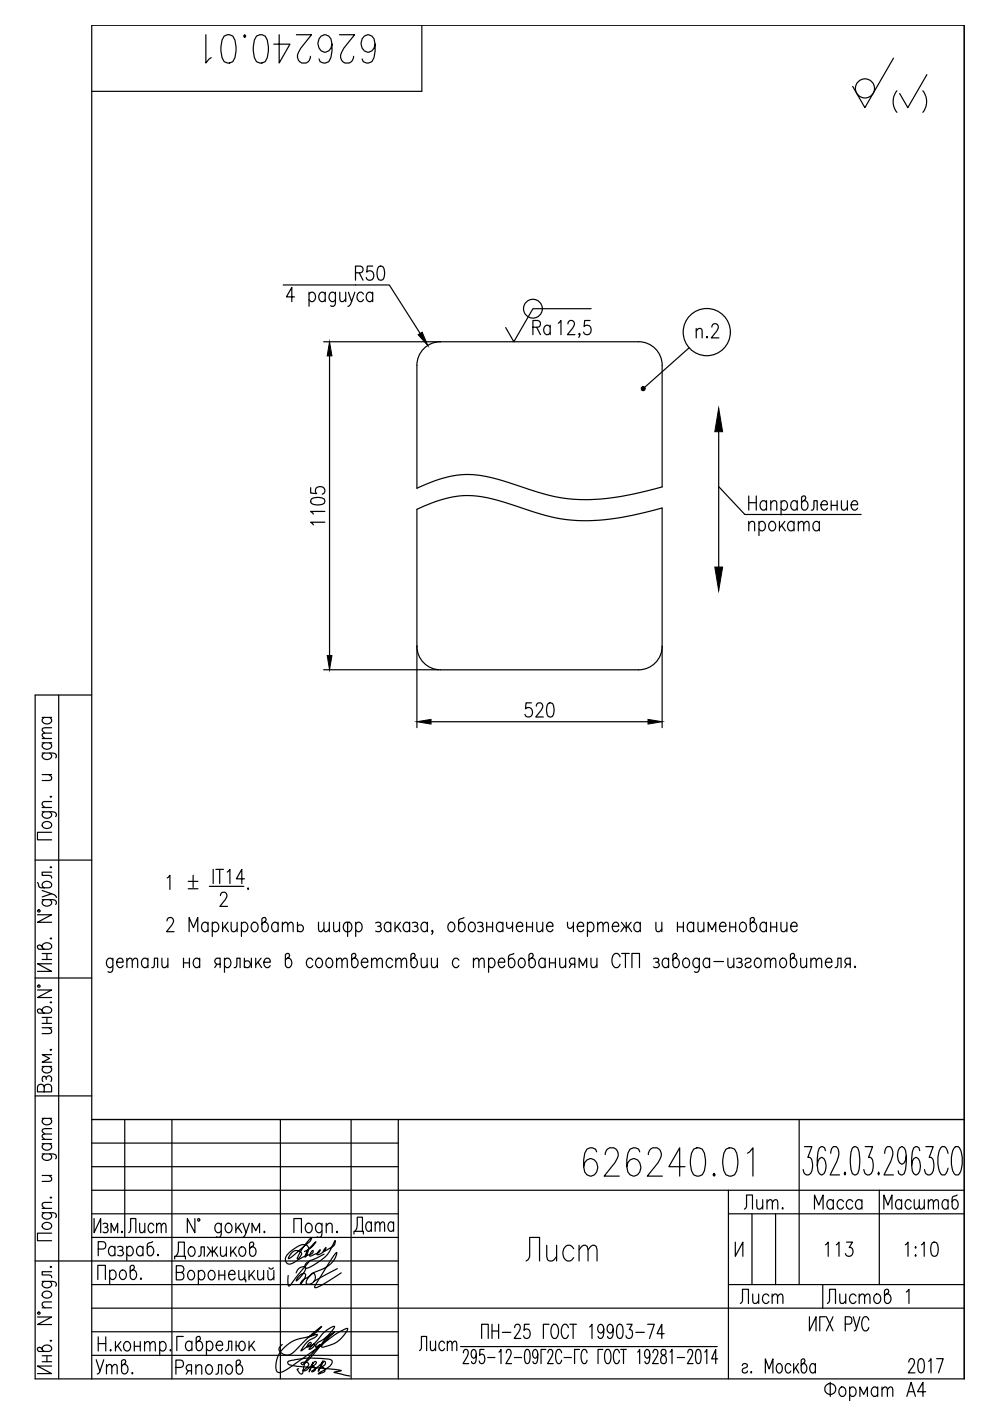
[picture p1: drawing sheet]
<svg xmlns="http://www.w3.org/2000/svg" width="210mm" height="297mm" viewBox="0 0 210 297" stroke-linecap="round" stroke-linejoin="round" font-family="sans-serif">
<defs><g id="words">
<g font-size="10.1">
<text x="42.3" y="14.5">626240.01</text>
<text x="122.4" y="250.5">626240.01</text>
</g>
<text font-size="8.8" x="110.4" y="268.5">Лист</text>
<text font-size="8.4" x="188" y="25">( )</text>
<text font-size="7.1" x="73.7" y="262.8">Дата</text>
<g font-size="6.6">
<text x="111.8" y="72.3">Ra</text>
<text x="69.8" y="112.5" transform="rotate(-90 69.8 112.5)">1105</text>
<text x="173.9" y="267.8">113</text>
<text x="155.6" y="277.6">Лист</text>
<text x="174.3" y="277.6">Листов</text>
</g>
<g font-size="6.2">
<text x="157.7" y="114.7">проката</text>
<text x="110.1" y="153.1">520</text>
<text x="34.2" y="189.8">1 ± .</text>
<text x="156.6" y="257.5">Лит.</text>
<text x="171.4" y="257.5">Масса</text>
<text x="186.3" y="257.5">Масштаб</text>
<text x="26.1" y="262.5">Лист</text>
<text x="87.8" y="287.5">Лист</text>
<text x="19" y="292.5">Утв.</text>
<text x="36" y="292.5">Ряполов</text>
</g>
</g></defs>
<g fill="none" stroke="#000" stroke-width=".25">
<path d="M89.4 5.4v14h-69.9M189.4 12.3l-6 10.5-2.6-4.5M204.4 5.4v287M75.4 57.8h1a.73 .73 0 0 0 .6-.7 .73 .73 0 0 0-.6-.7h-1v3M76.2 57.8l.8 1.6M79 56.4h-1.1l-.1 1.3a.88 .88 0 0 1 1.1-.2 .88 .88 0 0 1 .4 1.1 .82 .82 0 0 1-.7 .8 .82 .82 0 0 1-1-.6M80.3 56.6l.6-.2a1.46 1.46 0 0 1 .6 1.7l-.3 1.2-.6 .1a1.46 1.46 0 0 1-.7-1.7zM60 60.4h22.5l6.6 10.3M62.4 62.9h-1.7l1.2-2v3.1M65.5 62.4a.67 .67 0 0 1 .7-.5 .67 .67 0 0 1 .6 .5 1.01 1.01 0 0 1-.8 1.6l-.5-.5M65.5 62v2.9M69 62.4a.66 .66 0 0 0-.7-.5 .66 .66 0 0 0-.6 .5 .9 .9 0 0 0-.1 1.1 .9 .9 0 0 0 1.1 .3l.3-.3"/>
<path d="M69 62v2M69.9 75.5v63.5M71.1 62.4l-.1-.2a.59 .59 0 0 0-.9-.1 1.07 1.07 0 0 0-.3 1.1 1.07 1.07 0 0 0 .9 .8l.4-.5M71.1 62l-.1 2.7a.59 .59 0 0 1-.9 .1M72 62l.2 1.8 .5 .2 .6-.6M73.3 62v2M73.9 62l.6 2 .7-2M74.5 64l-.2 .5-.5 .4M77.1 62.4a.67 .67 0 0 0-.7-.5 .67 .67 0 0 0-.6 .5 1.01 1.01 0 0 0 .8 1.6l.5-.5M79 62.4a.67 .67 0 0 0-.6-.5 .67 .67 0 0 0-.6 .5 1.01 1.01 0 0 0 .7 1.6l.5-.5M79 62v2M93.4 72.4a5 5 0 0 0-5 5.1v26a23 23 0 0 1 13.4-2.7 58.3 58.3 0 0 1 10.5 3 37.1 37.1 0 0 0 21.6 1l6.5-1.6v-25.7a5 5 0 0 0-5-5.1l-66.8 .1"/>
<path d="M120.4 68.7l.2-.6 .7-.1a.94 .94 0 0 1 .1 1.5l-1.1 1.5h1.6M122.9 70.8l-.1 .2-.1-.2 .1-.1a.63 .63 0 0 1-.1 .8M125.1 68h-1.1l-.2 1.2a.87 .87 0 0 1 1.1-.1 .87 .87 0 0 1 .4 1 .82 .82 0 0 1-.6 .9 .82 .82 0 0 1-1-.6M125.3 65.5h-12.3l-4.1 7-1.7-3M146.1 73.7l-9.7 8.7M147.6 70.2l.6-.6 .6 .2 .1 1.8M147.6 69.6v2M149.9 71.3v.3l-.1-.1zM150.9 69.3l.3-.5 .6-.2a.93 .93 0 0 1 .2 1.6l-1.2 1.4h1.6M152.4 91.5v28.7M152.4 103.2l5.5 5.9h24.7M158.7 105.2v3"/>
<path d="M158.7 106.6h1.6M160.3 105.2v3M162.5 106.6a.67 .67 0 0 0-.6-.5 .67 .67 0 0 0-.6 .5 1.01 1.01 0 0 0 .8 1.6l.4-.5M162.5 106.2v2M163.4 106.7l.6-.5 .6 .1 .1 1.9M163.4 106.2v2M165.6 106.6a.66 .66 0 0 1 .6-.5 .66 .66 0 0 1 .7 .5 1.01 1.01 0 0 1-.8 1.6l-.5-.5M165.6 106.2v3M169 106.6a.66 .66 0 0 0-.6-.5 .66 .66 0 0 0-.6 .5 1.01 1.01 0 0 0 .8 1.6l.4-.5M169 106.2v2M170.4 106.2a1 1 0 0 1 .9 1 1 1 0 0 1-.9 1l-.5-.6v-2.2l.4-.2h.3l.3 .4-.2 .3-.8 .7M172 108.2l.5-.2 .1-1.8h.7v2"/>
<path d="M174.1 107h1.3a.67 .67 0 0 0-.4-.8 .67 .67 0 0 0-.8 .4 1.01 1.01 0 0 0 .8 1.6l.4-.5M176.2 107.2h1.3M176.2 106.2v2M177.5 106.2v2M178.4 106.2l.1 1.8 .6 .2 .6-.6M179.7 106.2v2M180.5 107h1.3a.67 .67 0 0 0-.4-.8 .67 .67 0 0 0-.8 .4 1.01 1.01 0 0 0 .8 1.6l.4-.5M88.4 137a5 5 0 0 0 5 5h42a5 5 0 0 0 5-5M8.9 159.7l2.8 .1 .2 .3-.1 .6M8.9 157.5h2M8.9 156.6h2M8.9 152.1h2"/>
<path d="M9.4 159.7l-.5 .4a1 1 0 0 0 1 .9 1 1 0 0 0 1-.9l-.4-.4M9.4 157.5l-.5 .4a1 1 0 0 0 1 1 1 1 0 0 0 1-1l-.4-.4M9.4 152.1l-.3 .2a.8 .8 0 0 0 .1 1 .8 .8 0 0 0 .9 .2l.7-.4a.65 .65 0 0 0-.3-1M10.9 155.4l-1.8 .1-.2 .5 .6 .6M10.9 154.3l-1.8 .1-.2 .5 .6 .5M12.4 147.4v145M19.5 147.4h-12v145h196.9M68.6 142h24.4M88.4 154.3v-46.3a23 23 0 0 1 13.4-2.7 58.3 58.3 0 0 1 10.5 3 37.1 37.1 0 0 0 21.6 1l6.5-1.6v46.6M91.4 153h46M8.9 172.1l2.8 .1 .2 .4-.1 .5M8.9 171.2h2"/>
<path d="M8.9 164.2h2M9.1 174.5a1.06 1.06 0 0 1 1.1-.3 1.06 1.06 0 0 1 .7 .9 1.06 1.06 0 0 1-1.1 .6 1.06 1.06 0 0 1-.9-1zM9.4 172.1l-.5 .5a1 1 0 0 0 1 .9 1 1 0 0 0 1-.9l-.4-.5M10.4 164.2l.5 .6-.1 .6-1.9 .1M10.7 168.9l.1-.1 .1 .1-.1 .1zM10.9 176.5h-3v1.6h3M10.9 169.9l-1.8 .2-.2 .5 .6 .6M7.5 182.4h12M7.9 193.9h3l-3 1.6h3M7.9 187.1l.5 1 2 .1a.65 .65 0 0 0 .6-.5 .65 .65 0 0 0-.5-.7 1.01 1.01 0 0 0-1.6 .8l.5 .4M8 193h.4v.3h-.4zM8.9 190.7l2.8 .2a.58 .58 0 0 1 .1 .9"/>
<path d="M8.9 188.8l2 .7-2 .7M9.4 190.7l-.2 .2a.58 .58 0 0 0-.1 .9 1.06 1.06 0 0 0 1.1 .3 1.06 1.06 0 0 0 .7-.9l-.4-.5M10.7 199l.1-.1 .1 .1-.1 .1zM10.7 183.9h.2l-.1 .1zM10.9 189.5l.6 .2 .4 .6M10.9 184.9h-2v.7l1.9 .1 .1 .5M35.4 195.2l.2-.5 .7-.2a.93 .93 0 0 1 .1 1.6l-1.1 1.4h1.6M40.1 197.5v-3l.9 2.2 .9-2.2v3M44.1 196l-.5-.5a1 1 0 0 0-.9 1 1 1 0 0 0 .9 1l.5-.4M44.1 195.5v2M45 196l.2-.3a.8 .8 0 0 1 1 .1 .8 .8 0 0 1 .2 .9 .8 .8 0 0 1-.9 .8l-.5-.4M45 195.5v3"/>
<path d="M46.7 189.9l.3-.6 .7-.1a.93 .93 0 0 1 .1 1.5l-1.2 1.5h1.6M47.2 195.5v2M47.6 196.4l.8 1.1M48.3 195.5l-1.1 1.5M49 195.5l.1 1.9 .6 .1 .6-.5M50.3 195.5v2M51.2 196a.66 .66 0 0 1 .6-.5 .66 .66 0 0 1 .6 .5 1 1 0 0 1-.8 1.5l-.4-.4M51.2 195.5v3M53.6 195.7a.8 .8 0 0 1 .9 .1 .8 .8 0 0 1 .2 .9 .8 .8 0 0 1-.9 .8 1.18 1.18 0 0 1-.2-1.8zM56 195.5a1 1 0 0 1 .9 1 1 1 0 0 1-.9 1l-.5-.5v-2.2l.4-.3h.3l.2 .5-.1 .2-.8 .8M59 196l-.5-.5a1 1 0 0 0-.9 1 1 1 0 0 0 .9 1l.5-.4M59 195.5v2"/>
<path d="M59.9 196.1l.5-.6 .5 .2 .1 1.8M59.9 195.5v2M61 196.1l.6-.6 .4 .2 .2 1.8M63.1 196.4a.73 .73 0 0 1 1.2 0 .73 .73 0 0 1-.4 1.1h-.5l-.3-.3M63.1 195.5v2M67.5 195.5l.1 1.9 .5 .1 .6-.5M68.7 195.5l.1 1.9 .4 .1 .6-.5M69.8 195.5v2M70.7 195.5l.1 1.9 .6 .1 .6-.5M72 195.5v2M73.1 195.7l.3-.2h.6a1.15 1.15 0 0 1 0 2h-.6a1.17 1.17 0 0 1-.3-1.8zM73.7 195.5v3"/>
<path d="M75.4 196a.66 .66 0 0 1 .6-.5 .66 .66 0 0 1 .7 .5 .99 .99 0 0 1-.8 1.5l-.5-.4M75.4 195.5v3M79.6 195.7a.71 .71 0 0 1 1.2 .3l-.4 .4h-.3M80.4 196.4a.59 .59 0 0 1 .5 .6 .59 .59 0 0 1-.5 .5l-.8-.1M82.8 196l-.2-.3a.8 .8 0 0 0-.9 .1 .8 .8 0 0 0-.2 .9l.3 .7a.65 .65 0 0 0 1-.3M82.8 195.5v2M83.8 195.5v2M84.2 196.4l.8 1.1M84.9 195.5l-1.1 1.5M86.8 196l-.2-.3a.8 .8 0 0 0-.9 .1 .8 .8 0 0 0-.2 .9l.3 .7a.65 .65 0 0 0 1-.3M86.8 195.5v2M87.4 195.7a.72 .72 0 0 1 1.2 .3l-.2 .3-.5 .1"/>
<path d="M88.2 196.4a.59 .59 0 0 1 .5 .6 .59 .59 0 0 1-.5 .5l-.8-.1M90.6 196l-.4-.5a1 1 0 0 0-1 1 1 1 0 0 0 1 1l.4-.4M90.6 195.5v2M91.8 197.4l-.2 .1-.1-.1 .1-.2a.62 .62 0 0 1-.1 .9M95.3 195.7l.2-.2a1 1 0 0 1 1 1 1 1 0 0 1-1 1 1.17 1.17 0 0 1-.2-1.8zM98.4 194.5l-1 .5-.2 2a.65 .65 0 0 0 .6 .6 .65 .65 0 0 0 .7-.5 1.01 1.01 0 0 0-.8-1.6l-.5 .5M99.6 195.7a.8 .8 0 0 1 1 .1 .8 .8 0 0 1 .2 .9 .8 .8 0 0 1-.9 .8 1.18 1.18 0 0 1-.3-1.8zM101.2 195.7a.71 .71 0 0 1 1.2 .3l-.4 .4h-.3M102 196.4a.59 .59 0 0 1 .5 .6 .59 .59 0 0 1-.5 .5l-.8-.1M103.2 196.5h1.2M103.2 195.5v2M104.4 195.5v2"/>
<path d="M106.6 196l-.2-.3a.8 .8 0 0 0-.9 .1 .8 .8 0 0 0-.3 .9l.4 .7a.65 .65 0 0 0 1-.3M106.6 195.5v2M107.4 195.5v.8l.1 .4 .3 .1h.3l.6-.5M108.7 195.5v2M109.5 196.4h1.3a.66 .66 0 0 0-.4-.8 .66 .66 0 0 0-.8 .4 .99 .99 0 0 0 .8 1.5l.4-.4M111.6 196.5h1.3M111.6 195.5v2M112.9 195.5v2M113.8 195.5l.1 1.9 .6 .1 .6-.5M115.1 195.5v2M115.9 196.4h1.3a.67 .67 0 0 0-.4-.8 .67 .67 0 0 0-.8 .4 .99 .99 0 0 0 .8 1.5l.4-.4M120.3 195.5v.8l.1 .4 .3 .1h.3l.6-.5"/>
<path d="M121.6 195.5v2M122.4 196.4h1.4a.66 .66 0 0 0-.5-.8 .66 .66 0 0 0-.8 .4 1 1 0 0 0 .8 1.5l.5-.4M124.6 196l.4-.5a1 1 0 0 1 .9 1 1 1 0 0 1-.9 1l-.4-.4M124.6 195.5v3M126.7 196.1l.6-.6 .5 .2 .1 1.8M126.7 195.5v2M127.9 196.1l.5-.6 .5 .2 .1 1.8M129.8 196.4h1.4a.66 .66 0 0 0-.4-.8 .66 .66 0 0 0-.9 .4 .99 .99 0 0 0 .8 1.5l.5-.4M131.8 195.5l1 1.3 1-1.3M132.4 196.4l-.8 1.1M132.8 195.5v2M133.1 196.4l.8 1.1"/>
<path d="M135.8 196a.66 .66 0 0 0-.7-.5 .66 .66 0 0 0-.6 .5 .91 .91 0 0 0 0 1.1 .91 .91 0 0 0 1 .3l.3-.3M135.8 195.5v2M139.1 195.5l.1 1.9 .6 .1 .5-.5M140.3 195.5v2M143.6 196.5h1.3M143.6 195.5v2M144.9 195.5v2M147.1 196a.66 .66 0 0 0-.7-.5 .66 .66 0 0 0-.6 .5 .91 .91 0 0 0 0 1.1 .91 .91 0 0 0 1 .3l.3-.3M147.1 195.5v2M148 195.5l.1 1.9 .6 .1 .5-.5M149.2 195.5v2M150.2 197.5v-2l.8 1.6 .8-1.6v2"/>
<path d="M152.5 196.4h1.4a.67 .67 0 0 0-.4-.8 .67 .67 0 0 0-.8 .4 .99 .99 0 0 0 .8 1.5l.4-.4M154.7 196.5h1.3M154.7 195.5v2M156 195.5v2M157.1 195.7l.3-.2a1 1 0 0 1 .9 1 1 1 0 0 1-.9 1 1.18 1.18 0 0 1-.3-1.8zM159.5 195.5a1 1 0 0 1 1 1 1 1 0 0 1-1 1l-.4-.5v-2.2l.3-.3h.4l.2 .5-.1 .2-.8 .8M162.5 196l-.5-.5a1 1 0 0 0-.9 1 1 1 0 0 0 .9 1l.5-.4M162.5 195.5v2M163.4 195.5v2M163.4 196.5h1.3M164.7 195.5v2M165.6 195.5l.1 1.9 .6 .1 .5-.5"/>
<path d="M166.8 195.5v2M167.6 196.4h1.4a.66 .66 0 0 0-.4-.8 .66 .66 0 0 0-.8 .4 1 1 0 0 0 .8 1.5l.4-.4M7.5 207.4h12M7.9 209.9h3l-3 1.6h3M8 208.9h.4v.3h-.4zM8.9 200.8a1 1 0 0 1 1-.9 1 1 0 0 1 1 .9l-.5 .5h-2.2l-.3-.4v-.3l.5-.3 .3 .2 .7 .8M8.9 214.4a1 1 0 0 1 1-1 1 1 0 0 1 1 1l-.5 .4h-2.2l-.3-.3v-.4l.5-.2 .3 .1 .7 .8M8.9 202.2h2M8.9 203.4h2M8.9 217.9h2M8.9 215.7h2M8.9 217h2"/>
<path d="M9.9 202.2v1.2M9.9 215.7v1.3M10.4 217.9l.5 .6-.1 .5-1.9 .1M10.7 212.5l.1-.1 .1 .1-.1 .1zM10.9 204.3h-3l3 1.6h-3M23.9 203.6l-.1-.2a.59 .59 0 0 0-.9-.1 1.07 1.07 0 0 0-.3 1.1 1.07 1.07 0 0 0 .9 .8l.4-.5M23.9 203.2l-.1 2.7a.59 .59 0 0 1-.9 .1M24.7 204h1.4a.66 .66 0 0 0-.4-.8 .66 .66 0 0 0-.9 .4 1.01 1.01 0 0 0 .8 1.6l.5-.5M26.9 203.7l.6-.5 .4 .1 .1 1.9M26.9 203.2v2M28 203.7l.6-.5 .5 .1 .1 1.9M31.4 203.6a.67 .67 0 0 0-.7-.5 .67 .67 0 0 0-.6 .5 .91 .91 0 0 0 0 1.1 .91 .91 0 0 0 1 .3l.3-.3"/>
<path d="M31.4 203.2v2M32.2 205.2l.4-.2 .1-1.8h.7v2M34.3 203.2l.1 1.8 .6 .2 .6-.6M35.6 203.2v2M38.9 204.1h1.3M38.9 203.2v2M40.2 203.2v2M42.3 203.6a.67 .67 0 0 0-.6-.5 .67 .67 0 0 0-.6 .5 1.01 1.01 0 0 0 .8 1.6l.4-.5M42.3 203.2v2M46 204.4l-.5 .8M46.7 204.4l-.9-.1a.67 .67 0 0 1 .2-1.1h.7v2M47.6 203.6a.66 .66 0 0 1 .6-.5 .66 .66 0 0 1 .6 .5 1.01 1.01 0 0 1-.8 1.6l-.4-.5"/>
<path d="M47.6 203.2v2.9M49.6 205.2l.5-.2 .1-1.8h.7v2M51.8 204a.73 .73 0 0 1 1.2 0 .73 .73 0 0 1-.4 1.2h-.4l-.4-.3M51.8 203.2v2M53.3 203.2v2M54.2 203.2v2M54.7 204l.8 1.2M55.4 203.2l-1.2 1.4M55.9 204h1.4a.66 .66 0 0 0-.4-.8 .66 .66 0 0 0-.9 .4 1.01 1.01 0 0 0 .8 1.6l.5-.5M61 203.2a1 1 0 0 1 .9 1 1 1 0 0 1-.9 1l-.5-.6v-2.2l.3-.3h.4l.2 .5-.1 .3-.8 .7M66.3 203.6a.66 .66 0 0 0-.6-.5 .66 .66 0 0 0-.6 .5 1.01 1.01 0 0 0 .8 1.6l.4-.5M67.2 203.3a.64 .64 0 0 1 1.1 .3 1.01 1.01 0 0 1-.8 1.6 1.18 1.18 0 0 1-.3-1.9z"/>
<path d="M69.4 203.3a.64 .64 0 0 1 1 .3 1.01 1.01 0 0 1-.8 1.6 1.19 1.19 0 0 1-.2-1.9zM71.4 203.7l.5-.5 .5 .1 .1 1.9M71.4 203.2v2M72.5 203.7l.6-.5 .4 .1 .1 1.9M75 203.2a1 1 0 0 1 .9 1 1 1 0 0 1-.9 1l-.4-.6v-2.2l.3-.3h.3l.3 .5-.1 .3-.8 .7M76.6 204h1.4a.67 .67 0 0 0-.4-.8 .67 .67 0 0 0-.9 .4 1.01 1.01 0 0 0 .8 1.6l.5-.5M78.8 203.7l.6-.5 .4 .1 .1 1.9M78.8 203.2v2M79.9 203.7l.6-.5 .5 .1 .1 1.9M83.2 203.6a.67 .67 0 0 0-.6-.5 .67 .67 0 0 0-.6 .5 1.01 1.01 0 0 0 .8 1.6l.4-.5M83.9 203.7l.6-.5 .5 .1 .1 1.9M83.9 203.2v2"/>
<path d="M85.1 203.7l.5-.5 .5 .1 .1 1.9M87.6 203.2a1 1 0 0 1 .9 1 1 1 0 0 1-.9 1l-.5-.6v-2.2l.4-.3h.3l.2 .5-.1 .3-.8 .7M89.3 203.2l.1 1.8 .6 .2 .6-.6M90.6 203.2v2M91.5 203.2l.1 1.8 .6 .2 .5-.6M92.7 203.2v2M97.3 203.6a.67 .67 0 0 0-.6-.5 .67 .67 0 0 0-.7 .5 1.01 1.01 0 0 0 .8 1.6l.5-.5M100.4 203.7l.6-.5 .4 .1 .1 1.9M100.4 203.2v2M101.5 203.7l.6-.5 .5 .1 .1 1.9M103.6 203.6a.66 .66 0 0 1 .6-.5 .66 .66 0 0 1 .6 .5 1.01 1.01 0 0 1-.8 1.6l-.4-.5M103.6 203.2v2.9"/>
<path d="M105.6 204h1.4a.67 .67 0 0 0-.4-.8 .67 .67 0 0 0-.8 .4 1.01 1.01 0 0 0 .8 1.6l.4-.5M109 202.1l-1.1 .5-.1 2a.64 .64 0 0 0 .6 .6 .64 .64 0 0 0 .7-.5 .91 .91 0 0 0 0-1.1 .91 .91 0 0 0-1.1-.3l-.2 .3M110.2 203.3a.64 .64 0 0 1 1 .3 1.01 1.01 0 0 1-.8 1.6 1.19 1.19 0 0 1-.2-1.9zM112.6 203.2a1 1 0 0 1 .9 1 1 1 0 0 1-.9 1l-.4-.6v-2.2l.3-.3h.3l.3 .5-.1 .3-.8 .7M115.6 203.6a.66 .66 0 0 0-.6-.5 .66 .66 0 0 0-.7 .5 .9 .9 0 0 0 0 1.1 .9 .9 0 0 0 1.1 .3l.2-.3M115.6 203.2v2M116.5 204.1h1.3M116.5 203.2v2M117.8 203.2v2M118.7 203.2l.1 1.8 .6 .2 .5-.6M119.9 203.2v2M121.2 204.4l-.5 .8"/>
<path d="M121.9 204.4l-.9-.1a.66 .66 0 0 1 .2-1.1h.7v2M122.8 205.2v-2l.8 1.5 .8-1.5v2M125.3 203.2l.1 1.8 .6 .2 .6-.6M126.6 203.2v2M131.5 202.9a.8 .8 0 0 0-.8-.8 .8 .8 0 0 0-.8 .8 1.89 1.89 0 0 0 .5 2.3 .85 .85 0 0 0 1.1-.8M131.8 202.1h1.6M132.6 202.1v3.1M134 205.2v-3.1h1.6v3.1M138.6 203.3a.73 .73 0 0 1 1.1 .3l-.3 .4h-.4M139.4 204a.58 .58 0 0 1 .4 .6 .58 .58 0 0 1-.4 .6l-.8-.2M141.8 203.6a.67 .67 0 0 0-.7-.5 .67 .67 0 0 0-.6 .5 .91 .91 0 0 0 0 1.1 .91 .91 0 0 0 1 .3l.3-.3M141.8 203.2v2"/>
<path d="M143.1 203.2a1 1 0 0 1 .9 1 1 1 0 0 1-.9 1l-.4-.6v-2.2l.3-.3h.4l.2 .5-.1 .3-.8 .7M145.1 203.3a.65 .65 0 0 1 1 .3 1.01 1.01 0 0 1-.8 1.6 1.19 1.19 0 0 1-.2-1.9zM148.3 203.6l-.1-.2a.59 .59 0 0 0-1-.1 1.07 1.07 0 0 0-.3 1.1 1.07 1.07 0 0 0 .9 .8l.5-.5M148.3 203.2l-.1 2.7a.59 .59 0 0 1-1 .1M150.4 203.6a.67 .67 0 0 0-.6-.5 .67 .67 0 0 0-.6 .5 1.01 1.01 0 0 0 .8 1.6l.4-.5M150.4 203.2v2M151.4 203.9h2M154.3 203.2l.1 1.8 .6 .2 .6-.6M155.6 203.2v2M156.2 203.3a.73 .73 0 0 1 1.1 .3l-.3 .4h-.4M157 204a.58 .58 0 0 1 .4 .6 .58 .58 0 0 1-.4 .6l-.8-.2M158 203.6a.66 .66 0 0 1 .6-.5 .66 .66 0 0 1 .6 .5l-.3 .4-.6 .1a.56 .56 0 0 0-.2 .9 .71 .71 0 0 0 1.1-.3"/>
<path d="M160.3 203.3a.65 .65 0 0 1 1 .3 1.01 1.01 0 0 1-.8 1.6 1.19 1.19 0 0 1-.2-1.9zM162.2 203.7l.6-.5 .4 .1 .2 1.9M162.2 203.2v2M163.4 203.7l.5-.5 .5 .1 .1 1.9M165.6 203.3a.64 .64 0 0 1 1.1 .3 1.01 1.01 0 0 1-.8 1.6 1.19 1.19 0 0 1-.3-1.9zM168 203.2a1 1 0 0 1 1 1 1 1 0 0 1-1 1l-.4-.6v-2.2l.3-.3h.4l.2 .5-.1 .3-.8 .7M169.8 203.2l.1 1.8 .5 .2 .6-.6M171 203.2v2M171.9 203.7l.6-.5 .5 .1 .1 1.9M171.9 203.2v2M173.1 203.7l.5-.5 .5 .1 .1 1.9M175 204h1.4a.67 .67 0 0 0-.4-.8 .67 .67 0 0 0-.9 .4 1.01 1.01 0 0 0 .8 1.6l.5-.5"/>
<path d="M177.1 205.2l.4-.2 .1-1.8h.7v2M179.6 204.4l-.5 .8M180.3 204.4l-.9-.1a.67 .67 0 0 1 .2-1.1h.7v2M181.3 204.9l.1 .1-.1 .2zM7.5 232.4h12M8.9 237.1h2M8.9 226.1h2M9.4 237.1a.66 .66 0 0 0-.5 .6 .66 .66 0 0 0 .5 .7 .91 .91 0 0 0 1.1 0 .91 .91 0 0 0 .3-1.1l-.3-.2M9.4 230.5a.73 .73 0 0 0-.7-.6 .73 .73 0 0 0-.8 .6v1h3v-1a.81 .81 0 0 0-.7-.6 .81 .81 0 0 0-.8 .6v1M9.4 226.1l-.5 .5a1 1 0 0 0 1 .9 1 1 0 0 0 1-.9l-.4-.5M9.8 228.5a.59 .59 0 0 1 .6-.4 .59 .59 0 0 1 .5 .4l-.1 .8M9.8 228.9l-.1-.6-.3-.1a.72 .72 0 0 0-.3 1.1"/>
<path d="M10.7 222.6l.1-.1 .1 .1-.1 .1zM10.9 239.3l-1.8 .1-.2 .5 .6 .5M10.9 223.6h-2l1.6 .8-1.6 .8h2M19.5 237.4h184.9M26.4 237.4v25M36.4 237.4v55M59.4 237.4v55M74.4 237.4v55M84.4 237.4v55M169.4 237.4v35M8.9 257.1l2.8 .1a.58 .58 0 0 1 .1 .9M8.9 244.7l2.8 .1a.58 .58 0 0 1 .1 .9"/>
<path d="M8.9 256.2h2M8.9 249.2h2M8.9 242.5h2M8.9 241.6h2M9.1 259.5a1.06 1.06 0 0 1 1.1-.3 1.06 1.06 0 0 1 .7 .9 1.06 1.06 0 0 1-1.1 .6 1.06 1.06 0 0 1-.9-1zM9.4 257.1l-.2 .1a.58 .58 0 0 0-.1 .9 1.06 1.06 0 0 0 1.1 .4 1.06 1.06 0 0 0 .7-.9l-.4-.5M9.4 244.7l-.2 .1a.58 .58 0 0 0-.1 .9 1.06 1.06 0 0 0 1.1 .3 1.06 1.06 0 0 0 .7-.9l-.4-.4M9.4 242.5l-.5 .4a1 1 0 0 0 1 1 1 1 0 0 0 1-1l-.4-.4M10.4 249.2l.5 .6-.1 .6-1.9 .1M10.7 253.9l.1-.1 .1 .1-.1 .1zM10.9 254.9l-1.8 .2-.2 .5 .6 .6M10.9 240.4l-1.8 .1-.2 .5 .6 .6"/>
<path d="M19.5 252.4h184.9M19.5 257.4h64.9M19.5 242.4h64.9M19.5 247.4h64.9M19.9 258.4v3l1.4-3v3M21.8 259.5a.6 .6 0 0 1 1 .3l-.1 .3-.5 .1M41.3 258.4v3l-1.6-3v3M42 258.4h.3v.4h-.3zM46.9 259.8l-.4-.4a1 1 0 0 0-1 1 1 1 0 0 0 1 1l.4-.5M46.9 259.4l-.1 2.7-.3 .3-.6-.2M48.1 259.5a.8 .8 0 0 1 .9 .1 .8 .8 0 0 1 .2 .9 .8 .8 0 0 1-.9 .9 1.18 1.18 0 0 1-.2-1.9zM50 259.4v2"/>
<path d="M51.1 259.4l-1.1 1.4M51.5 259.4l.7 2 .7-2M65.1 259.5l.2-.1a1 1 0 0 1 .9 1 1 1 0 0 1-.9 1 1.18 1.18 0 0 1-.2-1.9zM68.3 259.8l-.5-.4a1 1 0 0 0-.9 1 1 1 0 0 0 .9 1l.5-.5M68.3 259.4l-.2 2.7-.3 .3-.6-.2M69.2 259.9l.5-.5 .6 .1 .1 1.9M69.2 259.4v2M154.4 257.4h50M154.4 252.4v40M159.4 257.4v15M164.4 257.4v15M170.6 243.1h1.5l-.8 2.3h.4a3.1 3.1 0 0 1 .2 3.4l-.5 .3h-.4l-.4-.3-.3-.8"/>
<path d="M175 244l-.1-.6-.5-.3h-.3l-.4 .3a10 10 0 0 0-.3 4.8l.3 .6 .6 .3a2.31 2.31 0 0 0 .7-2.9l-.3-.5-.6-.3-.4 .3-.3 .5-.1 .9M176.1 244.5a1.71 1.71 0 0 1 .6-1.4h.6a1.92 1.92 0 0 1 .4 2.3l-1.7 3.7h2M179.1 248.5l.2 .3-.2 .3-.1-.3zM180.7 243.4l.4-.3 .8 .3a8.7 8.7 0 0 1 0 5.4l-.5 .3h-.3l-.4-.3a8.5 8.5 0 0 1 0-5.4zM183.4 243.1h1.6l-.9 2.3h.5a3.1 3.1 0 0 1 .1 3.4l-.4 .3h-.4l-.5-.3-.3-.8M186.3 248.5l.1 .3-.1 .3-.1-.3zM186.4 252.4v20M187.6 244.5a1.63 1.63 0 0 1 .6-1.4h.5a1.95 1.95 0 0 1 .4 2.3l-1.7 3.7h2M192.2 245.1l-.2 .9-.3 .5-.6 .3a2.31 2.31 0 0 1-.7-2.8l.3-.6 .4-.3 .6 .3a7.6 7.6 0 0 1 0 5.4l-.4 .3h-.3l-.4-.3-.2-.6M195 244l-.1-.6-.5-.3-.7 .3a10.4 10.4 0 0 0-.3 4.8l.3 .6 .6 .3a2.29 2.29 0 0 0 .7-2.9l-.3-.5-.5-.3-.5 .3-.3 .5-.1 .9M196.3 243.1h1.6l-.9 2.3h.4a3.1 3.1 0 0 1 .2 3.4l-.5 .3h-.4l-.4-.3-.3-.8M201 244.5l-.1-.5a1.01 1.01 0 0 0-1.2-.9 5.4 5.4 0 0 0 0 6 1.24 1.24 0 0 0 1.3-1.4"/>
<path d="M202.6 243.1a1.23 1.23 0 0 1 1.3 1.4 5.2 5.2 0 0 1-.7 4.6 1.24 1.24 0 0 1-1.3-1.4 5.1 5.1 0 0 1 .7-4.6zM7.5 267.4h76.9M7.9 279.2h3l-3 1.6h3M8 278.3h.4v.3h-.4zM8.9 271.7l2.8 .1 .2 .3-.1 .6M8.9 277.3h2M9.1 274.1a1.06 1.06 0 0 1 1.1-.3 1.06 1.06 0 0 1 .7 .9 1.06 1.06 0 0 1-1.1 .5 1.06 1.06 0 0 1-.9-.9zM9.4 271.7l-.5 .4a1 1 0 0 0 1 1 1 1 0 0 0 1-1l-.4-.4M10.7 268.6l.1-.1 .1 .1-.1 .1zM10.9 261.5h-3v1.6h3M10.9 276l-1.8 .1-.2 .6 .6 .6M10.9 269.6h-2v.7l1.9 .1 .1 .5"/>
<path d="M19.5 277.4h184.9M19.5 262.4h64.9M19.5 272.4h64.9M20.7 271.3v-3h1.6v3M20.8 264.8h1.1a.81 .81 0 0 0 .6-.8 .81 .81 0 0 0-.6-.7h-1.1v3M22.5 260.2a.61 .61 0 0 1 .4 .6 .61 .61 0 0 1-.4 .6l-.7-.2M23.3 269.7a.67 .67 0 0 1 .6-.4 .67 .67 0 0 1 .6 .4 1.01 1.01 0 0 1-.8 1.6l-.4-.5M23.3 269.3v3M23.5 261.4v-2l.7 1.5 .7-1.5v2M24.4 264.7a.66 .66 0 0 0-.7-.5 .66 .66 0 0 0-.6 .5 .91 .91 0 0 0 0 1.1 .91 .91 0 0 0 1 .3l.3-.3M24.4 264.3v2M24.9 264.4a.71 .71 0 0 1 1.2 .3l-.1 .3-.6 .1"/>
<path d="M25.7 269.4a.64 .64 0 0 1 1 .3 1.01 1.01 0 0 1-.8 1.6 1.19 1.19 0 0 1-.2-1.9zM25.7 265.1a.59 .59 0 0 1 .5 .6 .59 .59 0 0 1-.5 .6l-.8-.2M26.9 264.7l.4-.4a1 1 0 0 1 1 1 1 1 0 0 1-1 1l-.4-.5M26.9 264.3v3M28.1 269.3a1 1 0 0 1 .9 1 1 1 0 0 1-.9 1l-.5-.6v-2.1l.3-.3h.4l.2 .4-.1 .3-.8 .7M29.9 271v.3l-.1-.2zM30.3 264.7l-.4-.4a1 1 0 0 0-1 1 1 1 0 0 0 1 1l.4-.5M30.3 264.3v2M32.4 263.3l-1.1 .4-.1 2a.65 .65 0 0 0 .6 .6 .65 .65 0 0 0 .7-.5 1.01 1.01 0 0 0-.8-1.5l-.5 .4M33.5 266l.1 .1-.1 .2-.1-.2zM37 266.9v-.5h2.3v.5M37.3 266.4a3 3 0 0 0 .5-3h1.3v3"/>
<path d="M37.4 269.8h1a.81 .81 0 0 1 .6 .8 .81 .81 0 0 1-.6 .8h-1v-3h1a.73 .73 0 0 1 .6 .7 .73 .73 0 0 1-.6 .7M40.1 269.5l.2-.1a1 1 0 0 1 1 1 1 1 0 0 1-1 1 1.17 1.17 0 0 1-.2-1.9zM40.2 264.5a.64 .64 0 0 1 1.1 .3 1.01 1.01 0 0 1-.8 1.6 1.19 1.19 0 0 1-.3-1.9zM42.1 266.4l.4-.2 .1-1.8h.7v2M42.1 269.8l.4-.4a1 1 0 0 1 .9 1 1 1 0 0 1-.9 1l-.4-.5M42.1 269.4v3M44 264.4l1 1.2 1.1-1.2M44.5 269.5a.8 .8 0 0 1 .9 .1 .8 .8 0 0 1 .2 .9 .8 .8 0 0 1-.9 .9 1.18 1.18 0 0 1-.2-1.9zM44.7 265.2l-.8 1.2M45 264.4v2M45.4 265.2l.8 1.2M46.4 270.4h1.3"/>
<path d="M46.4 269.4v2M46.7 264.4l.2 1.8 .5 .2 .6-.6M47.7 269.4v2M48 264.4v2M48.5 270.2h1.3a.67 .67 0 0 0-.4-.8 .67 .67 0 0 0-.8 .4 1 1 0 0 0 .8 1.6l.4-.5M48.9 264.4v2M49.4 265.2l.8 1.2M50.1 264.4l-1.2 1.4M50.5 260.2l.8 1.2M50.6 269.4l.1 1.8 .6 .2 .6-.6M51 264.5a.64 .64 0 0 1 1 .3 1.01 1.01 0 0 1-.8 1.6 1.19 1.19 0 0 1-.2-1.9zM51.9 269.4v2h.2v.4"/>
<path d="M52.2 261.4l-.5 .8-.3 .2M52.8 269.4v2M53.3 270.2l.8 1.2M53.4 264.4a1 1 0 0 1 .9 1 1 1 0 0 1-.9 1l-.5-.6v-2.2l.4-.2h.3l.2 .4-.1 .3-.8 .7M53.4 261.4v-2l.8 1.5 .8-1.5v2M53.9 269.4l-1.1 1.4M54.6 269.4l.1 1.8 .6 .2 .6-.6M55.9 269.4v2M56.1 261.1l.1 .1-.1 .2-.2-.2zM56.8 269.4l.1 1.8 .6 .2 .6-.6M57 268.8a.5 .5 0 0 0 .5 .3 .5 .5 0 0 0 .4-.3M58.1 269.4v2"/>
<path d="M62 265.5a1.22 1.22 0 0 1 2 .3l-.6 .9-.3 .2a9.5 9.5 0 0 1 2.4-3.9l.6-.6-.5 .9-3.7 3.2-.7 .3 .1-.5zM62.3 261.4v-3h1.6v3M62.8 269.9a1.51 1.51 0 0 1 2-1.2 4.3 4.3 0 0 1-2 2.9 2 2 0 0 1 1.9-1.6v.1a2.84 2.84 0 0 1-1 2.2l.5-.9 1.2-.7 .5-.5a.45 .45 0 0 1 .6-.3 .45 .45 0 0 1 .3 .6 1.34 1.34 0 0 1-.4 1.4 1.34 1.34 0 0 1-1.5 .2 3.2 3.2 0 0 1 2.1-2.5 5.7 5.7 0 0 0 4.4-3.8v-.2l-1.5 1.9-3 4.9-.2 .4 .1 .2a9.1 9.1 0 0 0 3.6-1.9l1.9-1.2M64.5 265.4a4.6 4.6 0 0 0 2.5-2.1l-.3 .2a5.5 5.5 0 0 0-2 2.9v.1a2.36 2.36 0 0 0 .5-2.3 1.76 1.76 0 0 0-2.3 .2l-.6 .4a2.96 2.96 0 0 0-1.8 2.3 .94 .94 0 0 0 .6 .9 .94 .94 0 0 0 1-.2l2-1.2 2.1-.9 .2-.3v-.3l-.4 .3-.3 .7a.2 .2 0 0 0 0 .2 .2 .2 0 0 0 .3 0l1.5-.6 .4-.7-.7 .7a.25 .25 0 0 0 .2 .4 .25 .25 0 0 0 .3-.1l1-.8 .4-.7-.6 .9 1.6-.8a1.39 1.39 0 0 0 1-1.6l-.1 .1a8.9 8.9 0 0 1-6.2 5.8l-.2-.3a1.42 1.42 0 0 1 1.3-1.4l2.8-1.3M65.8 267.2l-4.5 5.5-.2-.5v-1.8M71.5 269l-5 2.7M154.4 272.4h50M155.9 263.4v3l1.6-3v3M171.6 279.2v3l1.4-3v3M175 279.2h-1.2v3M175.2 279.2l1.4 3M176.6 279.2l-1.4 3"/>
<path d="M180.9 279.2l.7 2.4M182.3 279.2l-.8 2.7-.4 .3M184.2 279.9a.7 .7 0 0 0-.7-.8 .7 .7 0 0 0-.7 .8 2.04 2.04 0 0 0 .5 2.3 .75 .75 0 0 0 .9-.7M191.9 263.9l.6-.5v3M192.2 273.9l.5-.5v3M194.1 264.4v.2l-.1-.1zM194.1 266.1v.3l-.1-.2zM195.4 263.9l.6-.5v3M197.7 263.5l.5-.1a1.46 1.46 0 0 1 .7 1.7l-.3 1.1-.6 .2a1.46 1.46 0 0 1-.7-1.8zM8.9 286.1a1 1 0 0 1 1-.9 1 1 0 0 1 1 .9l-.5 .4h-2.2l-.3-.3v-.3l.5-.3 .3 .1 .7 .8M8.9 287.5h2M8.9 288.7h2"/>
<path d="M9.9 287.5v1.2M10.7 284.3l.1-.2 .1 .2-.1 .1zM10.9 289.6h-3l3 1.6h-3M19.5 292.4v-287h184.9v287M19.5 282.4h64.9M19.5 287.4h64.9M20.8 283.4v3M20.8 284.9h1.6M22.4 283.4v3M24.5 284.4v2M24.9 285.3l.8 1.1M25.6 284.4l-1.1 1.5"/>
<path d="M26.5 284.6l.3-.2a1 1 0 0 1 .9 1 1 1 0 0 1-.9 1 1.17 1.17 0 0 1-.3-1.8zM28.5 284.4v2M29.7 284.4v2M30.6 285l.6-.6 .5 .2 .1 1.8M30.6 284.4v2M31.8 285l.6-.6 .4 .2 .1 1.8M33.9 284.9a.66 .66 0 0 1 .6-.5 .66 .66 0 0 1 .6 .5 1 1 0 0 1-.8 1.5l-.4-.4M33.9 284.4v3M38.9 283.4h-1.4v3M40.7 284.8a.66 .66 0 0 0-.6-.5 .66 .66 0 0 0-.7 .5 .9 .9 0 0 0 0 1.1 .9 .9 0 0 0 1.1 .3l.2-.3M40.7 284.4v2M42.1 284.4a1 1 0 0 1 .9 1 1 1 0 0 1-.9 1l-.5-.6v-2.2l.3-.2h.4l.2 .4-.1 .3-.8 .7"/>
<path d="M43.8 284.8a.67 .67 0 0 1 .6-.5 .67 .67 0 0 1 .6 .5 1.01 1.01 0 0 1-.8 1.6l-.4-.5M43.8 284.4v3M45.8 285.2h1.4a.67 .67 0 0 0-.4-.8 .67 .67 0 0 0-.9 .4 1.01 1.01 0 0 0 .8 1.6l.5-.5M47.9 286.4l.4-.2 .2-1.8h.6v2M50.1 285.4h.5a.88 .88 0 0 1 .8-1 1.08 1.08 0 0 1 .6 1 1.08 1.08 0 0 1-.8 1 1.01 1.01 0 0 1-.6-1M50.1 284.4v2M52.8 284.4v2M53.3 285.2l.8 1.2M53.9 284.4l-1.1 1.4M64.2 289.4l-.3-.3a.97 .97 0 0 1 1.6 .2l-.5 .7-.8 .5v.1a2.78 2.78 0 0 0 2.1-1.6v-.2l-.8 2 .3-.6a2.16 2.16 0 0 1 1-1.5h.2a.73 .73 0 0 1-.8 .9 .61 .61 0 0 1 .7 .7 .61 .61 0 0 1-.8 .5v-.1a6.9 6.9 0 0 0 2.4-2.2l-1 2.2 1.1-2a.34 .34 0 0 1 .5 .1 .34 .34 0 0 1-.2 .5l-.4 .4-.5 .1 .8 .4a.53 .53 0 0 1 0 .6 .53 .53 0 0 1-.5 .3l-.8 .2 2.4-1.6 .4-.5a.67 .67 0 0 0 0-.8 .67 .67 0 0 0-.8-.3 19.2 19.2 0 0 0-8.4 .6 .51 .51 0 0 0 .5 .7l1.4 .3 9.2 .8 .2 .1-1.6 .4 3.4 .7M64.6 289.1l-.3 1.5a.46 .46 0 0 1-.1 .5 .46 .46 0 0 1-.5 .2l-.7-.9 .3-.2M65.4 283.5l1.9-.5-.3 .4a5.7 5.7 0 0 0-3.2 3l1.8-1.2a.3 .3 0 0 0 .4-.3 .3 .3 0 0 0-.3-.3 .3 .3 0 0 0-.3 .3l-.3 .5 .1 .2 1.6-.7a1.47 1.47 0 0 1-1.3 1.2l1.6-1.7a7.2 7.2 0 0 1 3.8-3.2v.1a9.2 9.2 0 0 1-3.7 3.5l-.3 .8 .9-.5-2.3 2.7-1.1 1.5 1.3-1.3 2-2.4a8.4 8.4 0 0 1 3.2-3.2l-.1 .2a8.7 8.7 0 0 0-2.6 2.9v.1a6.1 6.1 0 0 0 5.5-3.9 10.6 10.6 0 0 0-4.2 2.4l-7.5 5.5-2.1 1.2a.9 .9 0 0 1-1.1 .1 .9 .9 0 0 1-.3-1 6.7 6.7 0 0 1 6.2-6.3 5.9 5.9 0 0 0 3.5-2.4l-.1 .1a45.2 45.2 0 0 0-6 5.5 1.76 1.76 0 0 1-2.9-.9l.6-.8"/>
<path d="M97.6 285.5h54.5M101 287.1l-.1 .4-.4 .5a1.02 1.02 0 0 1-.6-1 1.02 1.02 0 0 1 .6-.9l.2 .2a3.3 3.3 0 0 1 0 2.7l-.4 .1-.2-.1-.1-.3M102.1 283.8v-3h1.4v3M102.6 286.1h-.8l-.1 1.3a.53 .53 0 0 1 .8-.2 1.33 1.33 0 0 1-.2 1.9 .57 .57 0 0 1-.7-.6M103.4 287.8h1.5M104.3 280.8v3M104.3 282.2h1.4M105.7 280.8v3M105.8 286.7l.4-.6v3M106.5 282.5h1.8M107.3 286.8v-.1a.56 .56 0 0 1 .7-.6l.3 .3a1.39 1.39 0 0 1-.2 1.3l-.8 1.4h1.2M109.1 287.8h1.5"/>
<path d="M109.1 281.5l.1-.4a.66 .66 0 0 1 1-.1 .66 .66 0 0 1 0 .9l-1.2 1.9h1.4M111.5 286.3l.4-.2a1.67 1.67 0 0 1 .5 1.7l-.3 1.2-.4 .1a1.65 1.65 0 0 1-.5-1.7zM112.2 280.8h-1l-.1 1.3a.67 .67 0 0 1 .7-.3 .67 .67 0 0 1 .5 .4 .93 .93 0 0 1 0 1.1 .93 .93 0 0 1-1.1 .3l-.2-.4M114 287.1l-.1 .4-.4 .5a1.02 1.02 0 0 1-.6-1 1.02 1.02 0 0 1 .6-.9l.3 .2a3.3 3.3 0 0 1 0 2.7l-.5 .1-.2-.1-.1-.3M115.7 286.1h-1v3M116.2 286.8l.1-.4 .2-.3h.4l.2 .3a1.39 1.39 0 0 1-.2 1.3l-.8 1.4h1.2M116.4 280.8h-1.2v3M117.2 280.9l.2-.1a.94 .94 0 0 1 1 1.1 2 2 0 0 1-.6 1.9 .93 .93 0 0 1-1-1.2 2.28 2.28 0 0 1 .4-1.7zM119.1 286.8l-.1-.3a.59 .59 0 0 0-.7-.4 2.38 2.38 0 0 0 0 3 .69 .69 0 0 0 .8-.7M119.6 287.8h1.5M120.5 281.5a.7 .7 0 0 0-.7-.8 .7 .7 0 0 0-.7 .8 2.06 2.06 0 0 0 .5 2.3 .77 .77 0 0 0 .9-.7M120.8 280.8h1.4"/>
<path d="M121.5 280.8v3M122.9 286.1h-1.1v3M124.5 286.8a.61 .61 0 0 0-.6-.7 .61 .61 0 0 0-.6 .7v1.6a.6 .6 0 0 0 .3 .6 .6 .6 0 0 0 .6 0l.3-.6M125 281.3l.5-.5v3M127.8 286.1h-1v3M128 281.8a.77 .77 0 0 1-.7 .8 .99 .99 0 0 1-.6-.9 .99 .99 0 0 1 .7-.9l.3 .1a2.78 2.78 0 0 1 0 2.7l-.5 .2-.3-.2-.1-.3M128.5 286.3l.2-.2a.69 .69 0 0 1 .8 .7v1.6a.6 .6 0 0 1-.3 .6 .6 .6 0 0 1-.7 0l-.3-1v-.8zM130 281.8a.77 .77 0 0 1-.7 .8 .99 .99 0 0 1-.6-.9 .99 .99 0 0 1 .7-.9l.3 .1a2.78 2.78 0 0 1 0 2.7l-.5 .2-.3-.2-.1-.3M131 280.9l.5-.1a1.53 1.53 0 0 1 .6 1.7l-.3 1.1-.5 .2a1.51 1.51 0 0 1-.6-1.7zM131.3 286.8v-.3a.59 .59 0 0 0-.7-.4 2.38 2.38 0 0 0 0 3 .69 .69 0 0 0 .7-.7M131.6 286.1h1.2M132.2 286.1v3"/>
<path d="M132.9 280.8h1.1l-.6 1.1h.3a1.04 1.04 0 0 1 .4 1.1 1.04 1.04 0 0 1-.9 .8l-.3-.2-.2-.4M134.8 282.5h1.8M135.2 286.7l.4-.6v3M137.3 280.8h1.4l-1 3M137.8 287.1l-.1 .4-.4 .5a1.02 1.02 0 0 1-.7-1 1.02 1.02 0 0 1 .7-.9l.2 .2a3.2 3.2 0 0 1 0 2.7l-.4 .1-.4-.4M138.5 286.8v-.1a.58 .58 0 0 1 .6-.6l.3 .3a1.36 1.36 0 0 1-.2 1.3l-.8 1.4h1.2M140.3 286.3a.85 .85 0 0 0 .7 1.2 .89 .89 0 0 1 .3 1 .89 .89 0 0 1-.8 .6 1.03 1.03 0 0 1-.4-1.1 1.03 1.03 0 0 1 .8-.8 .6 .6 0 0 0 .2-.8 .6 .6 0 0 0-.8-.1zM140.8 282.8h-1.5l1-2v3M142.1 286.7l.4-.6v3M143.6 287.8h1.5M145.8 286.8l.1-.4 .3-.3h.3l.3 .3a1.39 1.39 0 0 1-.2 1.3l-.9 1.4h1.2M147.7 286.3l.4-.2a1.67 1.67 0 0 1 .6 1.7l-.3 1.2-.4 .1a1.67 1.67 0 0 1-.5-1.7z"/>
<path d="M149.4 286.7l.5-.6v3M152.2 288.1h-1.3l.8-2v3M157.4 289.5a.56 .56 0 0 1 .5-.4 .56 .56 0 0 1 .6 .4l-.1 .3a1.17 1.17 0 0 0-1 .7v.2a.56 .56 0 0 0 .5 .4 .56 .56 0 0 0 .6-.4M159.3 290.8v.3zM162.3 291.1v-3l.8 2.1 .8-2.1v3M164.9 289.2l.2-.1a1.05 1.05 0 0 1 .8 .8 1.05 1.05 0 0 1-.3 1.1l-.5 .1a1.28 1.28 0 0 1-.2-1.9zM167.7 289.5l-.4-.4a1.06 1.06 0 0 0-.9 .8 1.06 1.06 0 0 0 .4 1.1l.5 .1 .4-.4M168.3 289.1v2M168.7 290l.7 1.1M169.3 289.1l-1 1.4M170.3 289.1a1.05 1.05 0 0 1 .8 .8 1.05 1.05 0 0 1-.3 1.1l-.2 .1a.59 .59 0 0 1-.7-.6v-2.1l.3-.3 .4 .1a.74 .74 0 0 1-.5 1l-.2 .3M172.9 289.5l-.4-.4a1.03 1.03 0 0 0-.6 1.7l.3 .3h.3l.4-.4"/>
<path d="M172.9 289.1v2M176 293.1v3M178.2 294.2l.2-.1a1 1 0 0 1 1 1 1 1 0 0 1-1 1 1.18 1.18 0 0 1-.2-1.9zM179.2 280.7h.9a.85 .85 0 0 0 .5-.7 .85 .85 0 0 0-.5-.8h-.9v3M180.1 294.5a.66 .66 0 0 1 .7-.5 .66 .66 0 0 1 .6 .5 .99 .99 0 0 1-.8 1.6l-.5-.5M180.1 294.1v2.9M182.3 296.1v-2l.8 1.5 .8-1.5v2M186.1 294.5a.66 .66 0 0 0-.6-.5 .66 .66 0 0 0-.7 .5 .91 .91 0 0 0 0 1.1 .91 .91 0 0 0 1.1 .3l.2-.3M186.1 294.1v2M187 294.6l.6-.5 .4 .1 .2 1.9M187 294.1v2M188.2 294.6l.5-.5 .5 .1 .1 1.9"/>
<path d="M192.3 296.1l.9-3 .9 3M192.6 295.1h1.1M192.7 288.8l.1-.5a.66 .66 0 0 1 .9 0 .66 .66 0 0 1 .1 .9l-1.2 1.9h1.4M194.9 288.2l.5-.1a1.56 1.56 0 0 1 .6 1.7l-.3 1.1-.5 .2a1.56 1.56 0 0 1-.6-1.7zM196.3 295.1h-1.8l1.2-2v3M196.9 288.6l.5-.5v3M198.6 288.1h1.4l-1 3"/>
<circle cx="183.4" cy="18.7" r="2.03"/>
<circle cx="113" cy="65.4" r="2"/>
<circle cx="149.9" cy="70.4" r="5"/>
<circle cx="176" cy="294.5" r="1.17"/>
</g>
<g fill="#000" stroke="#000" stroke-width=".21">
<path d="M69.9 72.5l.5 3h-1zM88.7 71l.8-.6 1.2 2.8zM152.4 86.5l.8 5h-1.6zM69.4 139h1l-.5 3zM151.6 120.2h1.6l-.8 5zM88.4 153l3-.5v1zM137.4 152.5l3 .5-3 .5z"/>
<path d="M136 82.4v.1l.4-.1zM136 82.5l.4-.1zM136.1 82.6l.1 .1 .2-.3z"/>
<path d="M136.1 82.2l.3 .2zM136 82.3l.4 .1h-.4z"/>
<path d="M136.4 82.4l-.2 .3h.1zM136.4 82.4l-.1 .3zM136.4 82.4l.1 .3z"/>
<path d="M136.2 82.1l.2 .3zM136.1 82.1h.1l.2 .3zM136.1 82.1l.3 .3z"/>
<path d="M136.4 82.4l.1 .3h.1zM136.4 82.4l.2 .3zM136.4 82.4l.3 .1z"/>
<path d="M136.5 82.1l-.1 .3 .2-.2zM136.4 82l.1 .1-.1 .3zM136.3 82l.1 .4z"/>
<path d="M136.4 82.4h.3zM136.4 82.4l.3-.1v.1zM136.4 82.4l.2-.2z"/>
</g>
<use href="#words"/>
</svg>
